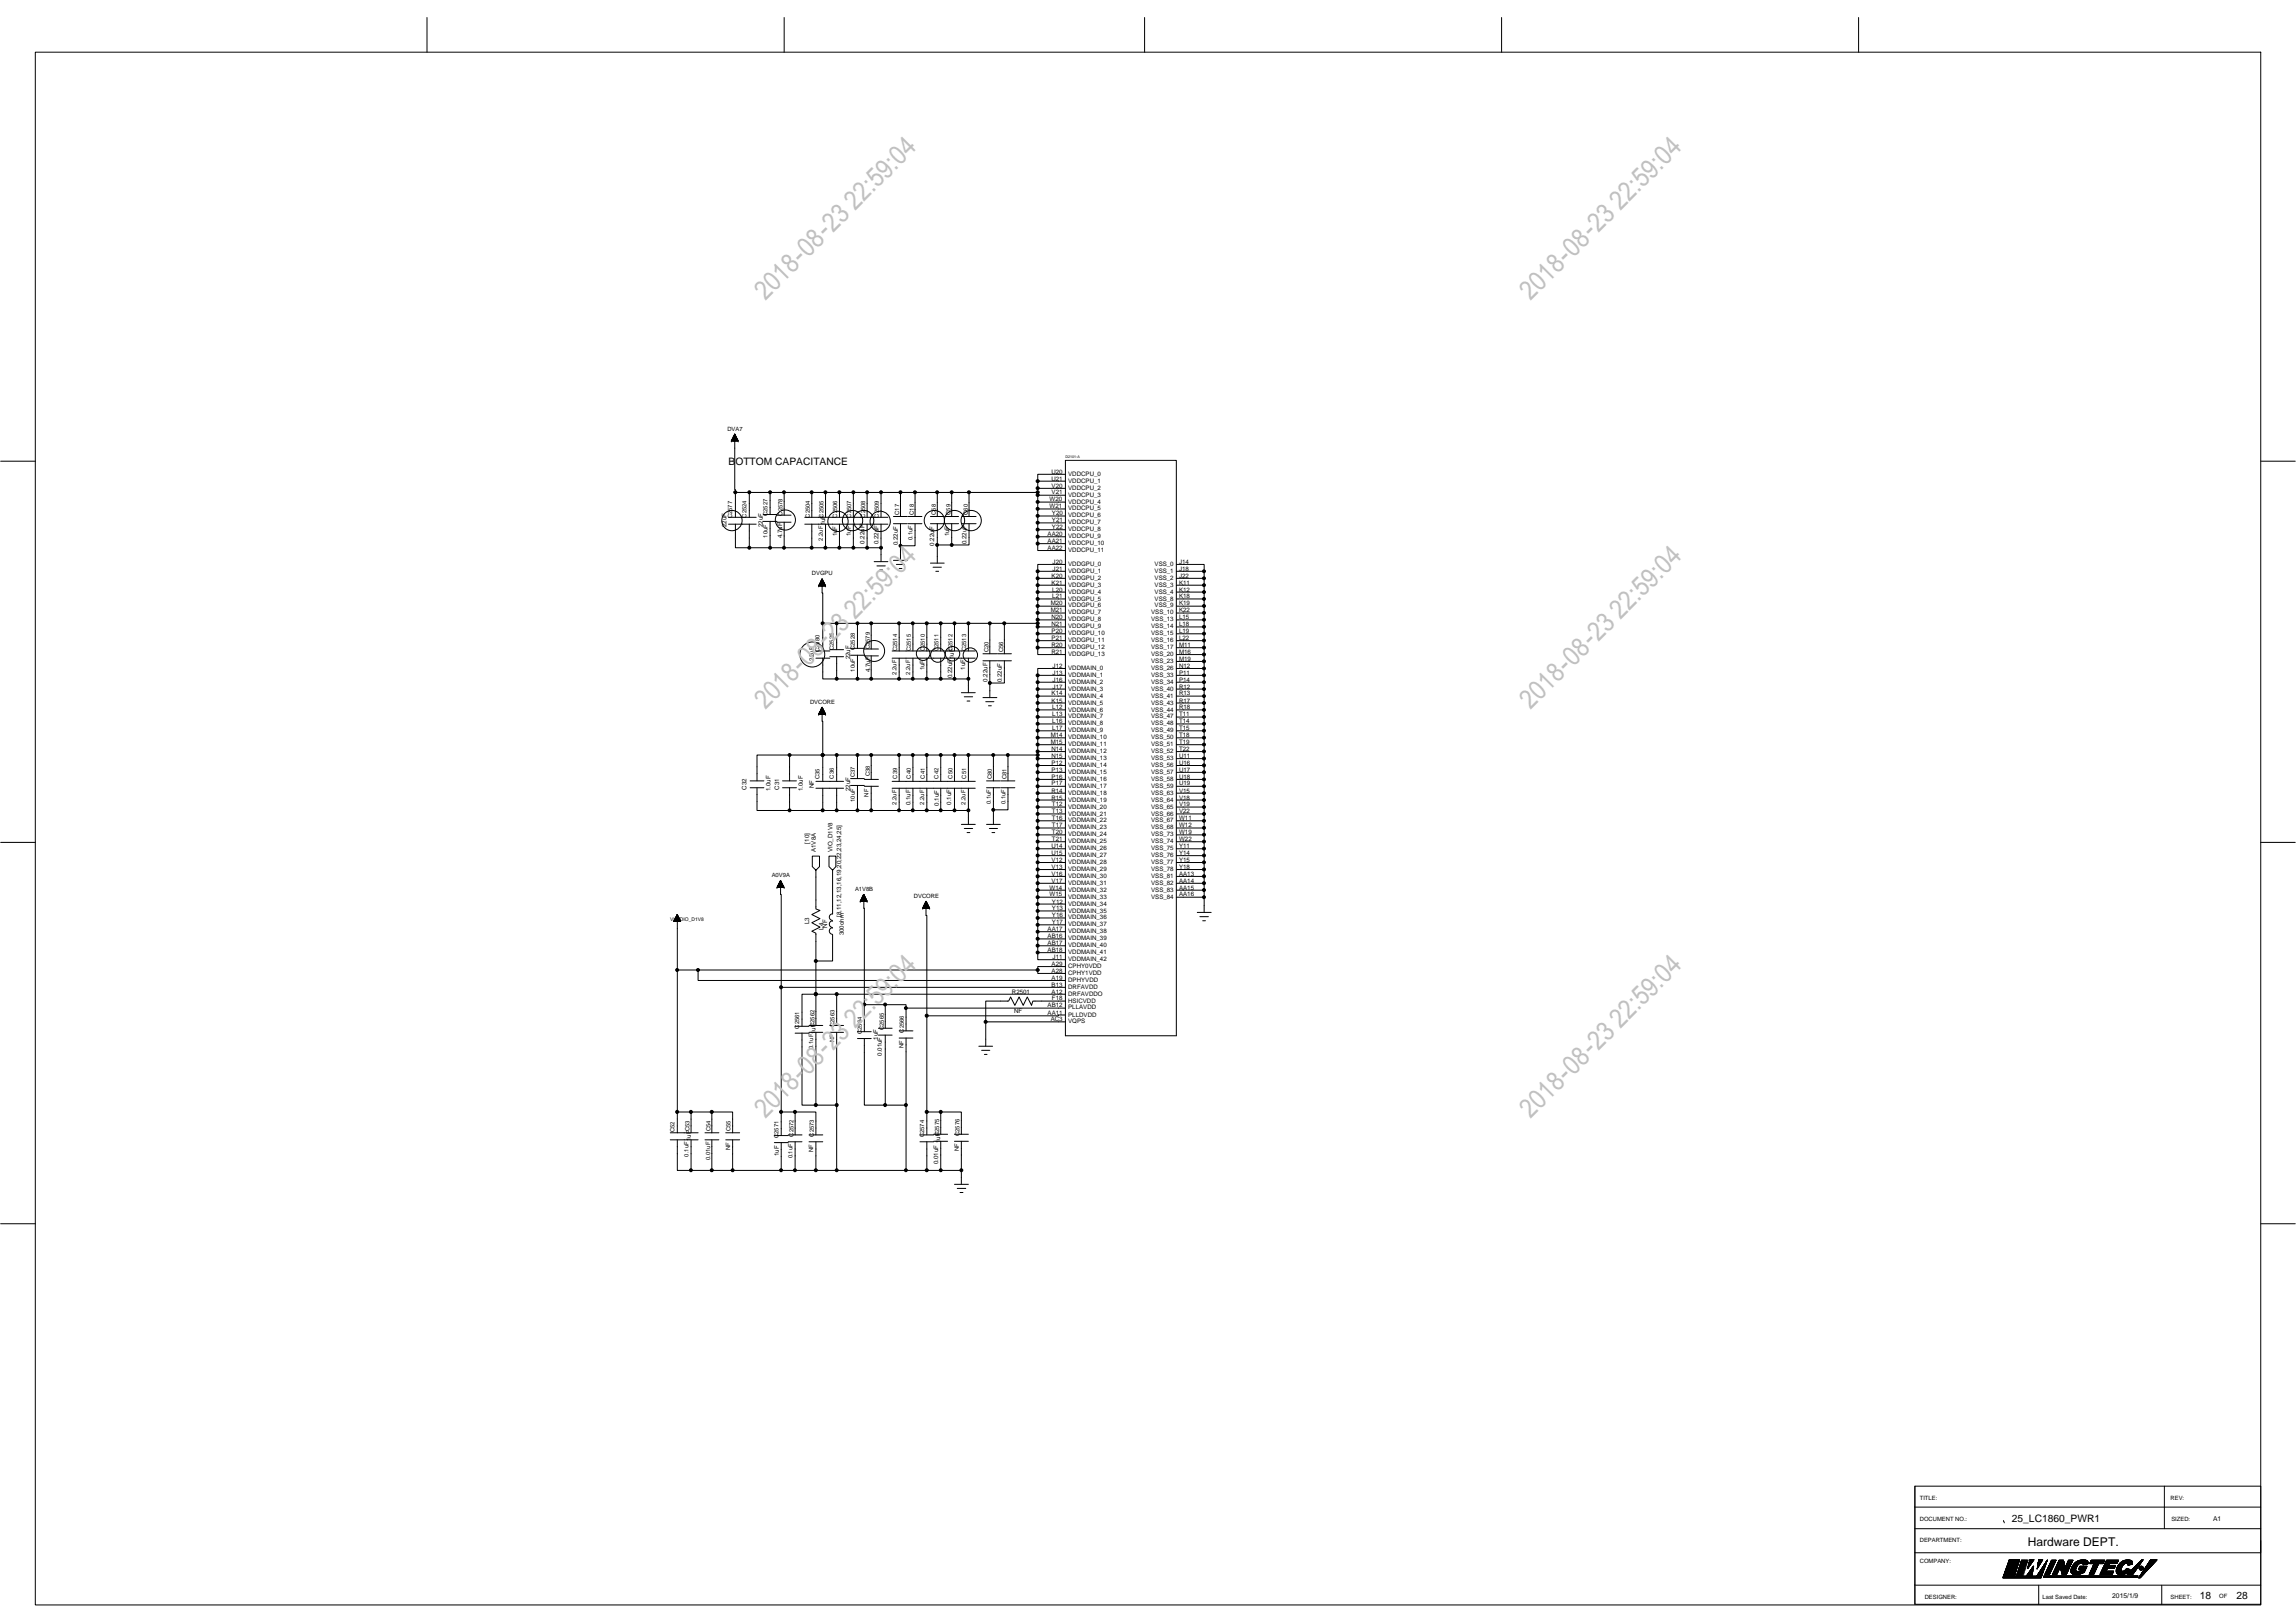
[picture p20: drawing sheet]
<svg xmlns="http://www.w3.org/2000/svg" width="297mm" height="210mm" viewBox="0 0 297 210" stroke-linecap="round" stroke-linejoin="round" font-family="sans-serif">
<defs><g id="words">
<g font-size="3.5" fill="#c0c0c0">
<text x="99" y="38.9" transform="rotate(-45 99 38.9)">2018-08-23 22:59:04</text>
<text x="198" y="38.9" transform="rotate(-45 198 38.9)">2018-08-23 22:59:04</text>
<text x="99" y="91.8" transform="rotate(-45 99 91.8)">2018-08-23 22:59:04</text>
<text x="198" y="91.8" transform="rotate(-45 198 91.8)">2018-08-23 22:59:04</text>
<text x="99" y="144.7" transform="rotate(-45 99 144.7)">2018-08-23 22:59:04</text>
<text x="198" y="144.7" transform="rotate(-45 198 144.7)">2018-08-23 22:59:04</text>
</g>
<text font-size="1.6" x="262.4" y="200">Hardware DEPT.</text>
<g font-size="1.3">
<text x="94.3" y="60.2">BOTTOM CAPACITANCE</text>
<text x="260.3" y="196.9">25_LC1860_PWR1</text>
<text x="284.6" y="206.8">18</text>
<text x="289.3" y="206.9">28</text>
</g>
<g font-size=".9">
<text x="286.3" y="196.8">A1</text>
<text x="273.3" y="206.8">2015/1/9</text>
</g>
<g font-size=".8">
<text x="94.1" y="55.7">DVA7</text>
<text x="135.8" y="64.9">W20</text>
<text x="135.8" y="65.8">W21</text>
<text x="136" y="62.2">U21</text>
<text x="136" y="61.3">U20</text>
<text x="136.1" y="63.1">V20</text>
<text x="136.1" y="64">V21</text>
<text x="138.2" y="61.6">VDDCPU_0</text>
<text x="138.2" y="63.4">VDDCPU_2</text>
<text x="138.2" y="65.2">VDDCPU_4</text>
<text x="138.2" y="64.2">VDDCPU_3</text>
<text x="138.2" y="62.5">VDDCPU_1</text>
<text x="94" y="68.2" transform="rotate(-90 94 68.2)">22uF</text>
<text x="94.7" y="67.1" transform="rotate(-90 94.7 67.1)">C2577</text>
<text x="96.6" y="67" transform="rotate(-90 96.6 67)">C2524</text>
<text x="98.7" y="68.2" transform="rotate(-90 98.7 68.2)">22uF</text>
<text x="99.3" y="69.6" transform="rotate(-90 99.3 69.6)">10uF</text>
<text x="99.3" y="66.8" transform="rotate(-90 99.3 66.8)">C2527</text>
<text x="101.2" y="69.7" transform="rotate(-90 101.2 69.7)">4.7uF</text>
<text x="101.2" y="66.7" transform="rotate(-90 101.2 66.7)">C2578</text>
<text x="104.8" y="67" transform="rotate(-90 104.8 67)">C2504</text>
<text x="106.5" y="70" transform="rotate(-90 106.5 70)">2.2uF</text>
<text x="106.5" y="67" transform="rotate(-90 106.5 67)">C2505</text>
<text x="106.8" y="68" transform="rotate(-90 106.8 68)">1uF</text>
<text x="108.3" y="69.4" transform="rotate(-90 108.3 69.4)">1uF</text>
<text x="108.3" y="67" transform="rotate(-90 108.3 67)">C2506</text>
<text x="110.1" y="69.3" transform="rotate(-90 110.1 69.3)">1uF</text>
<text x="110.1" y="67" transform="rotate(-90 110.1 67)">C2507</text>
<text x="111.9" y="70.3" transform="rotate(-90 111.9 70.3)">0.22uF</text>
<text x="111.9" y="67" transform="rotate(-90 111.9 67)">C2508</text>
<text x="113.7" y="70.4" transform="rotate(-90 113.7 70.4)">0.22uF</text>
<text x="113.7" y="67" transform="rotate(-90 113.7 67)">C2509</text>
<text x="116.2" y="70.5" transform="rotate(-90 116.2 70.5)">0.22uF</text>
<text x="116.3" y="66.6" transform="rotate(-90 116.3 66.6)">C17</text>
<text x="118" y="69.9" transform="rotate(-90 118 69.9)">0.1uF</text>
<text x="118.2" y="66.6" transform="rotate(-90 118.2 66.6)">C18</text>
<text x="120.8" y="70.6" transform="rotate(-90 120.8 70.6)">0.22uF</text>
<text x="121.1" y="66.6" transform="rotate(-90 121.1 66.6)">C58</text>
<text x="122.8" y="69.4" transform="rotate(-90 122.8 69.4)">1uF</text>
<text x="123" y="66.6" transform="rotate(-90 123 66.6)">C59</text>
<text x="125" y="70.4" transform="rotate(-90 125 70.4)">0.22uF</text>
<text x="125.2" y="66.6" transform="rotate(-90 125.2 66.6)">C60</text>
<text x="135.5" y="69.3">AA20</text>
<text x="135.5" y="70.2">AA21</text>
<text x="135.5" y="71.1">AA22</text>
<text x="136.1" y="66.7">Y20</text>
<text x="136.1" y="67.6">Y21</text>
<text x="136.1" y="68.5">Y22</text>
<text x="138.2" y="66.9">VDDCPU_6</text>
<text x="138.2" y="66">VDDCPU_5</text>
<text x="138.2" y="67.8">VDDCPU_7</text>
<text x="138.2" y="68.7">VDDCPU_8</text>
<text x="138.2" y="69.6">VDDCPU_9</text>
<text x="138.2" y="70.5">VDDCPU_10</text>
<text x="138.2" y="71.4">VDDCPU_11</text>
<text x="105" y="74.4">DVGPU</text>
<text x="136.1" y="74.7">K20</text>
<text x="136.1" y="75.6">K21</text>
<text x="136.1" y="76.5">L20</text>
<text x="136.1" y="77.4">L21</text>
<text x="136.2" y="72.9">J20</text>
<text x="136.2" y="73.9">J21</text>
<text x="138.2" y="73.2">VDDGPU_0</text>
<text x="138.2" y="74.1">VDDGPU_1</text>
<text x="138.2" y="75">VDDGPU_2</text>
<text x="138.2" y="76.8">VDDGPU_4</text>
<text x="138.2" y="75.9">VDDGPU_3</text>
<text x="138.2" y="77.7">VDDGPU_5</text>
<text x="149.4" y="73.2">VSS_0</text>
<text x="149.4" y="75.9">VSS_3</text>
<text x="149.4" y="75">VSS_2</text>
<text x="149.4" y="74.1">VSS_1</text>
<text x="149.4" y="76.8">VSS_4</text>
<text x="149.4" y="77.7">VSS_8</text>
<text x="152.5" y="72.9">J14</text>
<text x="152.5" y="75.6">K11</text>
<text x="152.5" y="74.7">J22</text>
<text x="152.5" y="73.9">J18</text>
<text x="152.5" y="76.5">K12</text>
<text x="152.5" y="77.4">K18</text>
<text x="135.9" y="78.3">M20</text>
<text x="135.9" y="79.2">M21</text>
<text x="136" y="81">N21</text>
<text x="136" y="80.1">N20</text>
<text x="136" y="83.7">R20</text>
<text x="136.1" y="82.8">P21</text>
<text x="136.1" y="81.9">P20</text>
<text x="138.2" y="78.6">VDDGPU_6</text>
<text x="138.2" y="79.5">VDDGPU_7</text>
<text x="138.2" y="81.3">VDDGPU_9</text>
<text x="138.2" y="80.4">VDDGPU_8</text>
<text x="138.2" y="83.1">VDDGPU_11</text>
<text x="138.2" y="82.2">VDDGPU_10</text>
<text x="138.2" y="84">VDDGPU_12</text>
<text x="148.9" y="80.4">VSS_13</text>
<text x="148.9" y="79.5">VSS_10</text>
<text x="148.9" y="82.2">VSS_15</text>
<text x="148.9" y="81.3">VSS_14</text>
<text x="148.9" y="83.1">VSS_16</text>
<text x="148.9" y="84">VSS_17</text>
<text x="149.4" y="78.6">VSS_9</text>
<text x="152.5" y="80.1">L15</text>
<text x="152.5" y="79.2">K22</text>
<text x="152.5" y="78.3">K19</text>
<text x="152.5" y="81.9">L19</text>
<text x="152.5" y="81">L18</text>
<text x="152.5" y="82.8">L22</text>
<text x="152.5" y="83.7">M11</text>
<text x="105.3" y="85.5" transform="rotate(-90 105.3 85.5)">22uF</text>
<text x="106" y="84.4" transform="rotate(-90 106 84.4)">C2580</text>
<text x="107.9" y="84.1" transform="rotate(-90 107.9 84.1)">C2525</text>
<text x="110" y="85.3" transform="rotate(-90 110 85.3)">22uF</text>
<text x="110.6" y="86.9" transform="rotate(-90 110.6 86.9)">10uF</text>
<text x="110.6" y="84.1" transform="rotate(-90 110.6 84.1)">C2528</text>
<text x="112.5" y="84" transform="rotate(-90 112.5 84)">C2579</text>
<text x="112.6" y="87" transform="rotate(-90 112.6 87)">4.7uF</text>
<text x="116" y="87.3" transform="rotate(-90 116 87.3)">2.2uF</text>
<text x="116.1" y="84.3" transform="rotate(-90 116.1 84.3)">C2514</text>
<text x="117.8" y="87.3" transform="rotate(-90 117.8 87.3)">2.2uF</text>
<text x="117.9" y="84.3" transform="rotate(-90 117.9 84.3)">C2515</text>
<text x="119.6" y="86.7" transform="rotate(-90 119.6 86.7)">1uF</text>
<text x="119.6" y="84.3" transform="rotate(-90 119.6 84.3)">C2510</text>
<text x="121.4" y="84.3" transform="rotate(-90 121.4 84.3)">C2511</text>
<text x="123.2" y="87.7" transform="rotate(-90 123.2 87.7)">0.22uF</text>
<text x="123.2" y="84.3" transform="rotate(-90 123.2 84.3)">C2512</text>
<text x="123.4" y="85.3" transform="rotate(-90 123.4 85.3)">1uF</text>
<text x="124.9" y="86.6" transform="rotate(-90 124.9 86.6)">1uF</text>
<text x="125" y="84.3" transform="rotate(-90 125 84.3)">C2513</text>
<text x="127.7" y="88.2" transform="rotate(-90 127.7 88.2)">0.22uF</text>
<text x="127.9" y="84.4" transform="rotate(-90 127.9 84.4)">C20</text>
<text x="129.6" y="88.3" transform="rotate(-90 129.6 88.3)">0.22uF</text>
<text x="129.8" y="84.4" transform="rotate(-90 129.8 84.4)">C56</text>
<text x="136" y="84.6">R21</text>
<text x="136.1" y="90">K14</text>
<text x="136.2" y="86.4">J12</text>
<text x="136.2" y="87.3">J13</text>
<text x="136.2" y="88.2">J16</text>
<text x="136.2" y="89.1">J17</text>
<text x="138.2" y="84.9">VDDGPU_13</text>
<text x="138.2" y="86.7">VDDMAIN_0</text>
<text x="138.2" y="87.5">VDDMAIN_1</text>
<text x="138.2" y="88.5">VDDMAIN_2</text>
<text x="138.2" y="89.4">VDDMAIN_3</text>
<text x="148.9" y="84.9">VSS_20</text>
<text x="148.9" y="86.7">VSS_26</text>
<text x="148.9" y="85.8">VSS_23</text>
<text x="148.9" y="87.5">VSS_33</text>
<text x="148.9" y="89.4">VSS_40</text>
<text x="148.9" y="88.5">VSS_34</text>
<text x="152.5" y="84.6">M16</text>
<text x="152.5" y="86.4">N12</text>
<text x="152.5" y="85.5">M19</text>
<text x="152.5" y="87.3">P11</text>
<text x="152.5" y="89.1">R12</text>
<text x="152.5" y="88.2">P14</text>
<text x="152.5" y="90">R13</text>
<text x="104.8" y="91.1">DVCORE</text>
<text x="135.9" y="95.4">M14</text>
<text x="136.1" y="90.9">K15</text>
<text x="136.1" y="92.7">L13</text>
<text x="136.1" y="91.8">L12</text>
<text x="136.1" y="93.6">L16</text>
<text x="136.1" y="94.5">L17</text>
<text x="138.2" y="90.3">VDDMAIN_4</text>
<text x="138.2" y="91.2">VDDMAIN_5</text>
<text x="138.2" y="92.9">VDDMAIN_7</text>
<text x="138.2" y="92.1">VDDMAIN_6</text>
<text x="138.2" y="93.9">VDDMAIN_8</text>
<text x="138.2" y="94.7">VDDMAIN_9</text>
<text x="138.2" y="95.6">VDDMAIN_10</text>
<text x="148.9" y="91.2">VSS_43</text>
<text x="148.9" y="92.1">VSS_44</text>
<text x="148.9" y="90.3">VSS_41</text>
<text x="148.9" y="92.9">VSS_47</text>
<text x="148.9" y="93.9">VSS_48</text>
<text x="148.9" y="95.6">VSS_50</text>
<text x="148.9" y="94.7">VSS_49</text>
<text x="152.5" y="90.9">R17</text>
<text x="152.5" y="91.8">R18</text>
<text x="152.5" y="92.7">T11</text>
<text x="152.5" y="93.6">T14</text>
<text x="152.5" y="95.4">T18</text>
<text x="152.5" y="94.5">T15</text>
<text x="105.3" y="102" transform="rotate(-90 105.3 102)">NF</text>
<text x="106" y="100.8" transform="rotate(-90 106 100.8)">C35</text>
<text x="107.9" y="100.7" transform="rotate(-90 107.9 100.7)">C36</text>
<text x="110.6" y="100.5" transform="rotate(-90 110.6 100.5)">C37</text>
<text x="112.5" y="100.5" transform="rotate(-90 112.5 100.5)">C38</text>
<text x="116.1" y="100.7" transform="rotate(-90 116.1 100.7)">C39</text>
<text x="117.9" y="100.7" transform="rotate(-90 117.9 100.7)">C40</text>
<text x="119.6" y="100.7" transform="rotate(-90 119.6 100.7)">C41</text>
<text x="121.4" y="100.7" transform="rotate(-90 121.4 100.7)">C42</text>
<text x="123.2" y="100.7" transform="rotate(-90 123.2 100.7)">C50</text>
<text x="125" y="100.7" transform="rotate(-90 125 100.7)">C51</text>
<text x="128.3" y="100.8" transform="rotate(-90 128.3 100.8)">C80</text>
<text x="130.2" y="100.8" transform="rotate(-90 130.2 100.8)">C81</text>
<text x="135.9" y="96.2">M15</text>
<text x="136" y="97.2">N14</text>
<text x="136" y="98">N15</text>
<text x="136.1" y="98.9">P12</text>
<text x="136.1" y="99.8">P13</text>
<text x="136.1" y="101.6">P17</text>
<text x="136.1" y="100.7">P16</text>
<text x="138.2" y="97.4">VDDMAIN_12</text>
<text x="138.2" y="96.5">VDDMAIN_11</text>
<text x="138.2" y="98.3">VDDMAIN_13</text>
<text x="138.2" y="99.2">VDDMAIN_14</text>
<text x="138.2" y="100.1">VDDMAIN_15</text>
<text x="138.2" y="101.9">VDDMAIN_17</text>
<text x="138.2" y="101">VDDMAIN_16</text>
<text x="148.9" y="96.5">VSS_51</text>
<text x="148.9" y="98.3">VSS_53</text>
<text x="148.9" y="97.4">VSS_52</text>
<text x="148.9" y="99.2">VSS_56</text>
<text x="148.9" y="101">VSS_58</text>
<text x="148.9" y="100.1">VSS_57</text>
<text x="148.9" y="101.9">VSS_59</text>
<text x="152.5" y="96.2">T19</text>
<text x="152.5" y="98">U11</text>
<text x="152.5" y="97.2">T22</text>
<text x="152.5" y="98.9">U16</text>
<text x="152.5" y="100.7">U18</text>
<text x="152.5" y="99.8">U17</text>
<text x="152.5" y="101.6">U19</text>
<text x="96.6" y="102.2" transform="rotate(-90 96.6 102.2)">C32</text>
<text x="99.7" y="102.4" transform="rotate(-90 99.7 102.4)">1.0uF</text>
<text x="100.8" y="102.2" transform="rotate(-90 100.8 102.2)">C31</text>
<text x="103.9" y="102.4" transform="rotate(-90 103.9 102.4)">1.0uF</text>
<text x="110" y="102.4" transform="rotate(-90 110 102.4)">22uF</text>
<text x="110.6" y="103.8" transform="rotate(-90 110.6 103.8)">10uF</text>
<text x="112.4" y="103.1" transform="rotate(-90 112.4 103.1)">NF</text>
<text x="116" y="104.1" transform="rotate(-90 116 104.1)">2.2uF</text>
<text x="117.8" y="104.2" transform="rotate(-90 117.8 104.2)">0.1uF</text>
<text x="119.6" y="104.1" transform="rotate(-90 119.6 104.1)">2.2uF</text>
<text x="121.5" y="104.3" transform="rotate(-90 121.5 104.3)">0.1uF</text>
<text x="123.1" y="104.1" transform="rotate(-90 123.1 104.1)">0.1uF</text>
<text x="124.9" y="104.1" transform="rotate(-90 124.9 104.1)">2.2uF</text>
<text x="128.2" y="104.1" transform="rotate(-90 128.2 104.1)">0.1uF</text>
<text x="130.1" y="104.1" transform="rotate(-90 130.1 104.1)">0.1uF</text>
<text x="136" y="103.4">R15</text>
<text x="136" y="102.6">R14</text>
<text x="136.1" y="104.3">T12</text>
<text x="136.1" y="105.2">T13</text>
<text x="136.1" y="106.1">T16</text>
<text x="136.1" y="107">T17</text>
<text x="136.1" y="107.9">T20</text>
<text x="138.2" y="103.7">VDDMAIN_19</text>
<text x="138.2" y="102.8">VDDMAIN_18</text>
<text x="138.2" y="104.6">VDDMAIN_20</text>
<text x="138.2" y="105.5">VDDMAIN_21</text>
<text x="138.2" y="106.4">VDDMAIN_22</text>
<text x="138.2" y="107.3">VDDMAIN_23</text>
<text x="148.9" y="102.8">VSS_63</text>
<text x="148.9" y="103.7">VSS_64</text>
<text x="148.9" y="104.6">VSS_65</text>
<text x="148.9" y="105.5">VSS_66</text>
<text x="148.9" y="107.3">VSS_68</text>
<text x="148.9" y="106.4">VSS_67</text>
<text x="152.5" y="102.6">V15</text>
<text x="152.5" y="103.4">V18</text>
<text x="152.5" y="104.3">V19</text>
<text x="152.5" y="105.2">V22</text>
<text x="152.5" y="107">W12</text>
<text x="152.5" y="106.1">W11</text>
<text x="152.5" y="107.9">W19</text>
<text x="99.8" y="113.5">A0V9A</text>
<text x="104.7" y="109.1" transform="rotate(-90 104.7 109.1)">[10]</text>
<text x="105.6" y="110.2" transform="rotate(-90 105.6 110.2)">A1V8A</text>
<text x="107.7" y="110.2" transform="rotate(-90 107.7 110.2)">VIO_D1V8</text>
<text x="136" y="109.7">U14</text>
<text x="136" y="110.6">U15</text>
<text x="136.1" y="111.5">V12</text>
<text x="136.1" y="113.3">V16</text>
<text x="136.1" y="112.4">V13</text>
<text x="136.1" y="108.8">T21</text>
<text x="138.2" y="110">VDDMAIN_26</text>
<text x="138.2" y="110.9">VDDMAIN_27</text>
<text x="138.2" y="111.8">VDDMAIN_28</text>
<text x="138.2" y="113.6">VDDMAIN_30</text>
<text x="138.2" y="112.7">VDDMAIN_29</text>
<text x="138.2" y="109.1">VDDMAIN_25</text>
<text x="138.2" y="108.2">VDDMAIN_24</text>
<text x="148.9" y="108.2">VSS_73</text>
<text x="148.9" y="109.1">VSS_74</text>
<text x="148.9" y="110">VSS_75</text>
<text x="148.9" y="112.7">VSS_78</text>
<text x="148.9" y="111.8">VSS_77</text>
<text x="148.9" y="110.9">VSS_76</text>
<text x="148.9" y="113.6">VSS_81</text>
<text x="152.5" y="108.8">W22</text>
<text x="152.5" y="109.7">Y11</text>
<text x="152.5" y="112.4">Y18</text>
<text x="152.5" y="111.5">Y15</text>
<text x="152.5" y="110.6">Y14</text>
<text x="152.5" y="113.3">AA13</text>
<text x="104.7" y="119.6" transform="rotate(-90 104.7 119.6)">L3</text>
<text x="108.8" y="118.6" transform="rotate(-90 108.8 118.6)">[8,11,12,13,16,19,20,22,23,24,25]</text>
<text x="110.6" y="115.3">A1V8B</text>
<text x="118.2" y="116.2">DVCORE</text>
<text x="135.8" y="115.1">W14</text>
<text x="135.8" y="116">W15</text>
<text x="136.1" y="114.2">V17</text>
<text x="136.1" y="117.8">Y13</text>
<text x="136.1" y="116.9">Y12</text>
<text x="136.1" y="119.6">Y17</text>
<text x="136.1" y="118.7">Y16</text>
<text x="138.2" y="114.5">VDDMAIN_31</text>
<text x="138.2" y="115.4">VDDMAIN_32</text>
<text x="138.2" y="116.2">VDDMAIN_33</text>
<text x="138.2" y="118.1">VDDMAIN_35</text>
<text x="138.2" y="117.2">VDDMAIN_34</text>
<text x="138.2" y="119.9">VDDMAIN_37</text>
<text x="138.2" y="119">VDDMAIN_36</text>
<text x="148.9" y="114.5">VSS_82</text>
<text x="148.9" y="116.2">VSS_84</text>
<text x="148.9" y="115.4">VSS_83</text>
<text x="152.5" y="114.2">AA14</text>
<text x="152.5" y="116">AA16</text>
<text x="152.5" y="115.1">AA15</text>
<text x="106.5" y="120.3" transform="rotate(-90 106.5 120.3)">L4</text>
<text x="107" y="120" transform="rotate(-90 107 120)">NF</text>
<text x="109.2" y="121" transform="rotate(-90 109.2 121)">300ohm</text>
<text x="135.5" y="120.5">AA17</text>
<text x="135.5" y="122.3">AB17</text>
<text x="135.5" y="121.4">AB16</text>
<text x="135.5" y="123.2">AB18</text>
<text x="136.1" y="124.9">A29</text>
<text x="136.1" y="125.9">A28</text>
<text x="136.2" y="124.1">J11</text>
<text x="138.2" y="120.8">VDDMAIN_38</text>
<text x="138.2" y="122.5">VDDMAIN_40</text>
<text x="138.2" y="121.6">VDDMAIN_39</text>
<text x="138.2" y="123.4">VDDMAIN_41</text>
<text x="138.2" y="125.2">CPHY0VDD</text>
<text x="138.2" y="124.3">VDDMAIN_42</text>
<text x="130.9" y="128.6">R2501</text>
<text x="131.2" y="131">NF</text>
<text x="135.5" y="130.3">AB12</text>
<text x="135.5" y="131.3">AA11</text>
<text x="136.1" y="126.7">A19</text>
<text x="136.1" y="128.5">A12</text>
<text x="136.1" y="127.6">B13</text>
<text x="136.1" y="129.4">F18</text>
<text x="138.2" y="127">DPHYVDD</text>
<text x="138.2" y="128.8">DRFAVDDO</text>
<text x="138.2" y="127.9">DRFAVDD</text>
<text x="138.2" y="129.7">HSICVDD</text>
<text x="138.2" y="130.6">PLLAVDD</text>
<text x="138.2" y="131.5">PLLDVDD</text>
<text x="138.2" y="126.1">CPHY1VDD</text>
<text x="103.4" y="133.1" transform="rotate(-90 103.4 133.1)">C2561</text>
<text x="105.2" y="135.7" transform="rotate(-90 105.2 135.7)">0.1uF</text>
<text x="105.4" y="132.9" transform="rotate(-90 105.4 132.9)">C2562</text>
<text x="105.5" y="133.8" transform="rotate(-90 105.5 133.8)">1uF</text>
<text x="107.9" y="134.9" transform="rotate(-90 107.9 134.9)">NF</text>
<text x="108" y="132.9" transform="rotate(-90 108 132.9)">C2563</text>
<text x="111.5" y="133.8" transform="rotate(-90 111.5 133.8)">C2564</text>
<text x="113.6" y="134.5" transform="rotate(-90 113.6 134.5)">1uF</text>
<text x="114.1" y="136.6" transform="rotate(-90 114.1 136.6)">0.01uF</text>
<text x="114.3" y="133.3" transform="rotate(-90 114.3 133.3)">C2565</text>
<text x="116.9" y="135.6" transform="rotate(-90 116.9 135.6)">NF</text>
<text x="116.9" y="133.6" transform="rotate(-90 116.9 133.6)">C2566</text>
<text x="135.9" y="132.1">AC3</text>
<text x="138.2" y="132.4">VQPS</text>
<text x="87.3" y="146.5" transform="rotate(-90 87.3 146.5)">C52</text>
<text x="89.1" y="149.6" transform="rotate(-90 89.1 149.6)">0.1uF</text>
<text x="89.4" y="147.6" transform="rotate(-90 89.4 147.6)">1uFC53</text>
<text x="91.9" y="146.4" transform="rotate(-90 91.9 146.4)">C54</text>
<text x="94.4" y="148.8" transform="rotate(-90 94.4 148.8)">NF</text>
<text x="94.5" y="146.4" transform="rotate(-90 94.5 146.4)">C55</text>
<text x="100.7" y="147.3" transform="rotate(-90 100.7 147.3)">C2571</text>
<text x="100.7" y="149.6" transform="rotate(-90 100.7 149.6)">1uF</text>
<text x="102.5" y="149.9" transform="rotate(-90 102.5 149.9)">0.1uF</text>
<text x="102.7" y="147.1" transform="rotate(-90 102.7 147.1)">C2572</text>
<text x="105.2" y="149.1" transform="rotate(-90 105.2 149.1)">NF</text>
<text x="105.3" y="147.1" transform="rotate(-90 105.3 147.1)">C2573</text>
<text x="119.5" y="147.2" transform="rotate(-90 119.5 147.2)">C2574</text>
<text x="121.5" y="147" transform="rotate(-90 121.5 147)">C2575</text>
<text x="121.6" y="147.9" transform="rotate(-90 121.6 147.9)">1uF</text>
<text x="124" y="148.9" transform="rotate(-90 124 148.9)">NF</text>
<text x="124.1" y="147" transform="rotate(-90 124.1 147)">C2576</text>
<text x="91.9" y="150.1" transform="rotate(-90 91.9 150.1)">0.01uF</text>
<text x="121.4" y="150.6" transform="rotate(-90 121.4 150.6)">0.01uF</text>
<text x="248.4" y="196.8">DOCUMENT NO.:</text>
<text x="248.4" y="194.1">TITLE:</text>
<text x="280.8" y="194">REV:</text>
<text x="280.9" y="196.8">SIZED:</text>
<text x="248.4" y="199.5">DEPARTMENT:</text>
<text x="248.4" y="202.2">COMPANY:</text>
<text x="249" y="206.8">DESIGNER:</text>
<text x="264.2" y="206.8">Last Saved Date:</text>
<text x="280.8" y="206.8">SHEET:</text>
<text x="287.1" y="206.7">OF</text>
</g>
<text font-size=".6" x="86.7" y="119.1">VLCDIO_D1V8</text>
<text font-size=".5" x="137.8" y="59.2">D2101-A</text>
</g></defs>
<g fill="none" stroke="#000" stroke-width=".13">
<path d="M4.6 6.8h287.9v200.8h-287.9zM55.2 2.3v4.5M101.4 2.3v4.5M148.1 2.3v4.5M194.3 2.3v4.5M240.4 2.3v4.5M.1 59.7h4.5M94.6 57h.1M94.6 57h.9M94.7 57h.8M94.7 56.9v.1M94.7 56.9h.7v.1"/>
<path d="M94.7 56.9h.7M94.8 56.8h.6M94.8 56.7v.3M94.8 56.7h.6M94.8 56.7h.5M94.8 56.7h.5v.3M94.9 56.5v.5M94.9 56.6h.4v.4M94.9 56.5h.3M94.9 56.5h.3v.5M94.9 56.4v.6M95 56.3v.7"/>
<path d="M95 56.4h.2M95 56.3h.1M95 56.3h.1v.7M95 56.2v.8M95 56.2l.1 .8M95.1 56.2h.1M95.1 56.2l.4 .8h-.9l.5-.8v7.2v.3M95.1 56.3v.7M95.2 56.4v.6M95.3 56.6h-.5v.4M95.4 56.8v.2M95.4 56.8h-.7v.2"/>
<path d="M95.5 57h.1M137.8 59.6h14.4v74.4h-14.4zM292.5 59.7h4.4M94.3 67.8h3.5M94.3 66.9h3.5M95.1 63.7v3.2M95.1 63.7h21.4M95.1 67.8v3.1h1.8M96.9 63.7v3.2M96.9 67.8v3.1M98.7 67.5h1.8M98.7 66.6h1.8"/>
<path d="M99.6 63.7v2.9M99.6 67.5v3.4M100.5 67.6h1.8M100.5 66.7h1.8M101.4 63.7v3M101.4 67.6v3.3M104.1 67.8h10.8M104.1 66.9h10.8M105 67.8v3.1h-8.1M105 63.7v3.2M105.9 75.8h.1M105.9 75.8h.9"/>
<path d="M105.9 75.7v.1M106 75.7h.7v.1M106 75.6v.2M106 75.6h.7v.2M106 75.6h.7M106 75.5h.7M106.1 75.5h.6v.3M106.1 75.8v-.4h.5v.4M106.1 75.3h.5v.5M106.2 75.2v.6M106.2 75.2h.3v.6M106.2 75.2h.3"/>
<path d="M106.3 75.8v-.7h.1v.7M106.3 75.8v-.8h.1v.8M106.3 74.9v.9M106.3 74.9h.1M106.4 74.9h.1M106.4 74.9l.4 .9h-.9l.5-.9v5.7M106.5 75.1h-.3v.7M106.6 75.4h-.5v.4M106.7 75.5h-.6v.3M106.8 75.8h.1M106.8 63.7v3.2M106.8 67.8v3.1"/>
<path d="M108.6 63.7v3.2M108.6 67.8v3.1M110.4 67.8v3.1h-5.4M110.4 70.9h3.6v1.8M110.4 63.7v3.2M112.2 67.8v3.1M112.2 63.7v3.2M113.1 72.7h1.8M113.5 73.2h1M113.8 73.7h.4M114 63.7v3.2M114 67.8v3.1"/>
<path d="M115.6 72.5h1.8M115.6 67.8h1.8M115.6 66.8h1.8M116 73h1M116.3 73.6h.4M116.5 67.8v2.8h1.9v-2.8M116.5 70.6v1.9M117.5 67.8h1.8M117.5 66.8h1.8M118.4 63.7h-1.9v3.1M120.4 72.9h1.7M120.4 67.8h1.7"/>
<path d="M120.4 66.8h1.7M120.7 73.4h1.1M121.1 73.9h.3M121.3 67.8v2.7h1.8M121.3 63.7h-2.9v3.1M121.3 70.5v2.4M122.2 67.8h1.8M122.2 66.8h1.8M123.1 67.8v2.7h2.3v-2.7M123.1 63.7h-1.8v3.1M124.5 67.8h1.8M124.5 66.8h1.8"/>
<path d="M125.4 63.7h-2.3v3.1M134.3 75.7v.9h3.5M134.3 62.3v8M134.3 76.6v4M134.3 63.7h-8.9v3.1M134.3 73.9v1.8M137.8 73h-3.5v.9M137.8 61.4h-3.5v.9M137.8 67.6h-3.5M137.8 70.3h-3.5v.9h3.5M137.8 75.7h-3.5M137.8 74.8h-3.5"/>
<path d="M137.8 73.9h-3.5M137.8 77.5h-3.5M137.8 79.3h-3.5M137.8 78.4h-3.5M137.8 62.3h-3.5M137.8 63.2h-3.5M137.8 65h-3.5M137.8 64.1h-3.5M137.8 66.8h-3.5M137.8 65.8h-3.5M137.8 68.5h-3.5M137.8 69.4h-3.5"/>
<path d="M152.2 79.3h3.6v.9M152.2 78.4h3.6v.9M152.2 77.5h3.6v.9M152.2 75.7h3.6v.9M152.2 73.9h3.6v.9M152.2 73h3.6v.9M152.2 74.8h3.6M152.2 76.6h3.6M155.8 74.8v.9M155.8 76.6v.9M102.1 97.7v3.3M105.6 85.2h1.8"/>
<path d="M105.6 84.2h1.8M105.9 92.4h.1M105.9 92.3v.1M105.9 92.3h.9v.1M105.9 92.4h.9M106 92.3h.7M106 92.2v.2M106 92.3h.7v.1M106 92.2h.7M106.1 92.4v-.3h.6v.3M106.1 92h.5v.4M106.2 91.9h.4v.5"/>
<path d="M106.2 91.8v.6M106.2 91.8h.3M106.2 91.9h.3M106.3 91.7v.7M106.3 91.7h.1M106.3 91.7h.1v.7M106.3 91.6v.8M106.3 91.6h.1v.8M106.3 91.6h.1M106.3 92.4l.1-.9 .4 .9h-.9l.5-.9v6.2M106.4 91.5h.1M106.4 80.6v3.6"/>
<path d="M106.4 80.6h1.8M106.4 85.2v2.6h1.8M106.4 97.7h.1M106.4 97.7v3.4M106.4 97.7h-8.5v3.3M106.5 91.7h-.3v.7M106.5 91.8v.6M106.6 91.9h-.5v.5M106.6 92.1h-.5v.3M106.7 92.2v.2M106.8 92.4h.1M107.4 85h1.7"/>
<path d="M107.4 84.1h1.7M108.2 80.6h2.7v3.3M108.2 80.6v3.5M108.2 85v2.8M108.2 87.8h17.1M108.2 97.7v3.4M110 84.8h1.8M110 83.9h1.8M110.9 80.6h1.8v3.4M110.9 84.8v3M110.9 97.7v3M111.8 84.9h1.8"/>
<path d="M111.8 84h1.8M112.7 80.6h3.6v3.6M112.7 84.9v2.9M112.7 97.7v3.1M115.4 85.2h10.8M115.4 84.2h10.8M116.3 80.6h1.8v3.6M116.3 85.2v2.6M116.3 97.7v3.4M118.1 80.6h1.8v3.6M118.1 85.2v2.6M118.1 97.7v3.4"/>
<path d="M119.9 80.6h1.8v3.6M119.9 85.2v2.6M119.9 97.7v3.4M121.7 80.6h1.8v3.6M121.7 85.2v2.6M121.7 97.7v3.4M123.5 80.6h1.8v3.6M123.5 85.2v2.6M123.5 97.7v3.4M124.4 89.6h1.8M124.8 90.1h1M125.1 90.7h.4"/>
<path d="M125.3 85.2v4.4M125.3 80.6h2.8M125.3 97.7v3.4M125.3 97.7h-18.9M125.3 97.7h3.2v3.3M127.2 90.3h1.8M127.2 85.5h1.8M127.2 84.6h1.8M127.5 90.8h1.1M127.9 91.3h.3M128.1 85.5v2.9h1.8v-2.9M128.1 88.4v1.9"/>
<path d="M128.5 97.7h1.9v3.3M129 85.5h1.8M129 84.6h1.8M129.9 80.6h4.4M129.9 80.6v4M129.9 80.6h-1.8v4M130.4 97.7h3.9M134.3 83.8v.9h3.5M134.3 81.1h3.5M134.3 82v1.8M134.3 88.3h3.5M134.3 91h3.5"/>
<path d="M134.3 87.4h3.5M134.3 89.2h3.5M134.3 91.8h3.5M134.3 90.1h3.5M134.3 96.4h3.5M134.3 95.5h3.5M134.3 94.6h3.5M134.3 98.1h3.5M134.3 97.2h3.5M134.3 99h3.5M134.3 99.9h3.5M134.3 94.6v3.1"/>
<path d="M134.3 99v24.3M134.3 80.6v1.4M134.3 97.7v1.3M134.3 87.4v5.4M137.8 86.5h-3.5v.9M137.8 92.8h-3.5v.9M137.8 93.7h-3.5v.9M137.8 80.2h-3.5M137.8 82h-3.5M137.8 82.9h-3.5M137.8 83.8h-3.5M152.2 88.3h3.6v.9"/>
<path d="M152.2 89.2h3.6v.9M152.2 90.1h3.6v.9M152.2 91h3.6v.8M152.2 91.8h3.6v1M152.2 92.8h3.6v.9M152.2 93.7h3.6v.9M152.2 94.6h3.6v.9M152.2 97.2h3.6v.9M152.2 98.1h3.6v.9M152.2 99h3.6v.9M152.2 99.9h3.6v.9M152.2 80.2h3.6"/>
<path d="M152.2 82h3.6M152.2 81.1h3.6M152.2 82.9h3.6M152.2 83.8h3.6M152.2 84.7h3.6M152.2 86.5h3.6M152.2 85.6h3.6M152.2 87.4h3.6M152.2 96.4h3.6M152.2 95.5h3.6M155.8 80.2v1.8M155.8 82v6.3"/>
<path d="M155.8 95.5v1.7M.1 109h4.5M87.2 119.1v.1M87.2 119.2h.9h-.9M87.2 119.1h.8M87.2 119.1h.8v.1M87.3 119.2v-.2h.7v.2M87.3 119h.6M87.3 118.9v.3M87.3 118.9h.6M87.3 118.9h.6v.3M87.4 118.9h.5"/>
<path d="M87.4 118.8v.4M87.4 118.8h.5v.4M87.4 118.8h.5M87.4 118.7h.4v.5M87.5 119.2v-.6h.3l-.1 .6M87.5 118.6h.3M87.5 118.5h.2v.7M87.6 118.3v.9M87.6 118.4h.1M87.6 118.4v.8M87.6 118.3h.1M87.6 118.3l.5 .9h-.9l.4-.9v28.3"/>
<path d="M87.7 118.5h-.2v.7M87.8 118.6h-.4v.6M87.8 118.7h-.4v.5M97 101.9h1.8M97 101h1.8M97.9 101.9v3h8.5M100.5 114.8h.1M100.6 114.7l.8 .1h-.8M100.6 114.7h.8v.1M100.6 114.7v.1M100.6 114.7h.7M100.6 114.6h.7v.2"/>
<path d="M100.6 114.6v.2M100.6 114.6h.7M100.7 114.5v.3M100.7 114.5h.6v.3M100.7 114.5h.5M100.7 114.8v-.4h.5v.4M100.8 114.3v.5M100.8 114.3h.4v.5M100.8 114.3h.4M100.8 114.3h.3v.5M100.8 114.2h.3M100.9 114.2v.6"/>
<path d="M100.9 114.2h.2M100.9 114.1v.7M100.9 114.1l.2 .1M100.9 114.1h.2M100.9 114h.1M101 114.8v-.9l.4 .9h-.9l.5-.9v1.8h.1v12M101 114h.1M101 113.9h.1M101 113.9v.9M101 114l-.1 .8M101 114v.8M101.1 114.1v.7"/>
<path d="M101.1 114.2v.6M101.2 114.4h-.4v.4M101.2 101.9h1.8M101.2 101h1.8M101.4 114.8h.1M102.1 101.9v3M105.6 112.6l-.5-.5v-1.3h.9v1.3l-.4 .5v5l.5 .2-1.1 .5 1.1 .6-1.1 .5 1.1 .6-1.1 .5 .6 .2v3.6M105.6 102h3.5M105.6 101.1h3.5M106.4 102v2.9M106.4 104.9h18.9M107.7 112.6l-.5-.5v-1.3h.9v1.3l-.4 .5v5.6a.42 .42 0 0 0-.4 .5 .42 .42 0 0 0 .4 .4"/>
<path d="M107.7 119.2v-.1a.42 .42 0 0 0-.4 .5 .42 .42 0 0 0 .4 .4M108.2 102v2.9M110 101.6h1.8M110 100.7h1.8M110.9 101.6v3.3M111.3 116.6h.1M111.3 116.5l.9 .1M111.3 116.6h.9M111.4 116.5h.7M111.4 116.5h.7v.1M111.4 116.3h.7v.3M111.5 116.2v.4"/>
<path d="M111.5 116.2h.5M111.5 116.2h.4M111.5 116.1h.4M111.6 116v.6M111.6 116.1h.3v.5M111.6 115.9v.7M111.6 116h.3v.6M111.6 116h.3M111.7 115.8v.8M111.7 115.9h.1M111.7 115.8h.1M111.7 115.7v.9"/>
<path d="M111.8 115.7h.1M111.8 115.7l.4 .9h-.9l.5-.9v14.3h2.7M111.8 115.8h-.1v.8M111.8 115.8v.8M111.8 101.7h1.8M111.8 100.8h1.8M112 116.2v.4M112 116.3h-.6v.3M112.1 116.4h-.7v.2M112.2 116.5v.1M112.2 116.6h.1M112.7 101.7v3.2"/>
<path d="M115.4 102h10.8M115.4 101.1h10.8M116.3 102v2.9M118.1 102v2.9M119.4 117.5h.1M119.4 117.5h.8M119.4 117.4h.8v.1M119.5 117.3v.2M119.5 117.2v.3M119.5 117.3h.6M119.5 117.2h.6M119.5 117.2h.6v.3"/>
<path d="M119.6 117.5v-.4h.5v.4M119.6 117h.4v.5M119.6 117h.4M119.7 116.9v.6M119.7 116.9h.3v.6M119.7 116.8v.7M119.7 116.9h.2M119.7 116.8h.2v.7M119.7 116.8h.2M119.8 116.7v.8M119.8 116.7h.1v.8M119.8 116.8h.1"/>
<path d="M119.8 117.5v-.9l.5 .9h-.9l.4-.9v1.8h.1v13M119.8 116.6h.1M119.9 102v2.9M120.1 117.1h-.6v.4M120.1 117.2v.3M120.2 117.3v.2M120.2 117.3h-.8v.2M120.3 117.5h.1M121.7 102v2.9M123.5 102v2.9M124.4 106.7h1.8M124.8 107.2h1"/>
<path d="M125.1 107.7h.4M125.3 102v4.7M127.6 106.7h1.8M127.6 101.9h1.8M127.6 101h1.8M128 107.2h1M128.3 107.7h.4M128.5 101.9v2.9h1.9v-2.9M128.5 104.8v1.9M129.5 101.9h1.8M129.5 101h1.8M134.3 118.8h3.5"/>
<path d="M134.3 117.9h3.5M134.3 119.7h3.5M134.3 108h3.5M134.3 109.8h3.5M134.3 110.7h3.5M134.3 115.2h3.5M134.3 107.1h3.5M134.3 106.2h3.5M134.3 108.9h3.5M134.3 112.5h3.5M134.3 111.6h3.5M134.3 114.3h3.5"/>
<path d="M134.3 116.1h3.5M134.3 117h3.5M134.3 113.4h3.5M134.3 101.7h3.5M134.3 100.8h3.5M134.3 102.6h3.5M134.3 103.5h3.5M134.3 104.4h3.5M134.3 105.3h3.5M152.2 100.8h3.6v.9M152.2 101.7h3.6v.9M152.2 102.6h3.6v.9"/>
<path d="M152.2 114.3h3.6M152.2 115.2h3.6M152.2 116.1h3.6M154.9 118h1.8M155.2 118.6h1.1M155.6 119.1h.4M155.8 103.5v.9h-3.6M155.8 104.4v.9h-3.6M155.8 103.5h-3.6M155.8 107.1h-3.6M155.8 108h-3.6M155.8 108.9h-3.6"/>
<path d="M155.8 109.8h-3.6M155.8 111.6h-3.6M155.8 113.4h-3.6M155.8 106.2h-3.6M155.8 112.5h-3.6M155.8 110.7h-3.6M155.8 105.3v12.7M292.5 109h4.4M90.3 125.5v1.4h47.5M101.1 127.7h36.7M101.1 127.7v19.2M102.9 133.7h1.8"/>
<path d="M102.9 132.8h1.8M103.8 133.7v9.3h1.8M104.7 133.6h1.7M104.7 132.7h1.7M105.6 132.7v-4.1h-1.8v4.2M105.6 133.6v9.4M105.6 128.6h2.6v4.1M105.6 128.6h.1M107.4 133.6h1.7M107.4 132.7h1.7M107.7 120.1v-.1a.42 .42 0 0 0-.4 .5 .42 .42 0 0 0 .4 .4v3.4h-2.1v4.3M108.2 133.6v17.8"/>
<path d="M108.2 128.6h29.6M110.9 134.4h1.8M110.9 133.5h1.8M111.8 134.4v8.6h2.7M111.8 130v3.5M113.6 133.9h1.8M113.6 133h1.8M114.5 130h2.7v.4M114.5 133.9v9.1M114.5 130v3M116.3 134.3h1.8M116.3 133.4h1.8"/>
<path d="M117.2 130.4h20.6M117.2 134.3v17.1M117.2 130.4v3M119.9 131.4v15.4M126.6 135.4h1.8M127 135.9h1.1M127.4 136.4h.3M127.5 132.2h10.3M127.5 132.2v3.2M134.3 125.5v.4h3.5M134.3 122.4h3.5M134.3 120.5h3.5"/>
<path d="M134.3 121.5h3.5M134.3 125.5h-46.7M137.8 129.5h-4.2l-.1 .6-.6-1.1-.5 1.1-.6-1.1-.5 1.1-.6-1.1-.2 .5h-3v2.7M137.8 125.1h-3.5v.4M137.8 131.3h-.9v.1h-17M137.8 123.3h-3.5v.9h3.5M.1 158.3h4.5M86.7 147.5h3.6M86.7 146.6h3.6M87.6 143.9h1.8v2.7M87.6 147.5v3.9h1.8M89.4 143.9h2.7v2.7"/>
<path d="M89.4 147.5v3.9M89.4 151.4h5.4M91.2 147.5h1.8M91.2 146.6h1.8M92.1 143.9h2.7v2.7M92.1 147.5v3.9M93.9 147.5h1.8M93.9 146.6h1.8M94.8 147.5v3.9M94.8 151.4h8.1M100.2 147.8h1.8M100.2 146.9h1.8"/>
<path d="M101.1 147.8v3.6M101.1 143.9h1.8M102 147.7h1.8M102 146.8h1.8M102.9 147.7v3.7M102.9 143.9h2.7v2.9M102.9 143.9v2.9M102.9 151.4h21.5M104.7 147.7h1.7M104.7 146.8h1.7M105.6 147.7v3.7M105.6 143h2.6"/>
<path d="M114.5 143h2.7M119 147.7h1.8M119 146.8h1.8M119.9 147.7v3.7M119.9 143.9h1.8M120.8 147.7h1.8M120.8 146.7h1.8M121.7 147.7v3.7M121.7 143.9h2.7v2.8M121.7 143.9v2.8M123.5 153.2h1.8M123.5 147.7h1.8"/>
<path d="M123.5 146.7h1.8M123.8 153.8h1.1M124.2 154.3h.4M124.4 147.7v5.5M292.5 158.3h4.4M247.7 192.3h44.8v15.3h-44.8zM247.7 197.8h44.8M247.7 192.3v15.3M247.7 195h44.8M259.2 196.7h.1M259.3 196.9h.1M280 192.3v5.5"/>
<path d="M292.5 199.3v1.6h-44.8M247.7 205.1h44.8M259.1 204.2h5M259.1 204.1h5M259.1 204h5M259.2 204h4.9M259.2 203.9h4.9M259.2 203.8h1.4M259.2 203.8h1.5M259.3 203.7h1.4M259.3 203.5h1.4M259.4 203.4h1.4"/>
<path d="M259.4 203.3h1.4M259.4 203.2h1.4M259.5 203.1l1.4 .1M259.5 203.1h1.4M259.5 203h1.4M259.5 202.9h1.4M259.6 202.9h1.3M259.6 202.8h1.4M259.6 202.8h1.3M259.6 202.7h1.4M259.6 202.6h1.4M259.7 202.6h1.3"/>
<path d="M259.7 202.5h1.3M259.7 202.5h1.4M259.7 202.4h1.4M259.8 202.3h1.3M259.8 202.2h1.3M259.8 202.1h1.4M259.9 202h1.3M259.9 202l1.3 .1M259.9 201.9h1.3M259.9 201.8h1.4M260.6 203.9h-1.4M260.7 203.8h-1.4"/>
<path d="M260.7 203.7h-1.4M260.7 203.6h-1.4M260.7 203.5h-1.4M260.7 203.4l-1.3 .1M260.8 203.4h-1.4M260.9 203.8h.9M260.9 202.9h-1.4M261 203.7h.6M261 203.6h.8M261 203.5h.6M261 203.4h.9M261.1 202.4h-1.4"/>
<path d="M261.1 203.2h.8M261.1 203.2h.9M261.1 203.1h.6M261.1 203.1h.2M261.1 202.3h-1.3M261.1 203.1h.8M261.2 202.9h.4M261.2 203h.3M261.2 203.1h.8M261.2 202.2h-1.4M261.2 202.1h-1.4M261.2 203.9h-.3"/>
<path d="M261.2 202.9h.9M261.2 202.8h.1M261.2 202h-1.3M261.2 202.7h.9M261.2 202.8h.9M261.2 203.4l-.2 .1M261.3 202.6h.7M261.3 202.6h.3M261.3 201.8l-1.4 .1M261.3 202.6h.9M261.3 202.6h.8M261.3 203.6h-.3"/>
<path d="M261.3 202.5h.5M261.3 202.5h.2M261.3 202.5h.7M261.3 202.4h.9M261.4 202.4h.3M261.4 202.4h.1M261.4 202.2h.2M261.4 202.1h.9M261.4 203.7h-.5M261.5 202h.9M261.5 202h.8M261.5 202h.6"/>
<path d="M261.5 201.9h.7M261.5 201.9h.3M261.6 203.3h-.5M261.7 203.8h-.8M261.8 203.4h-.8M261.9 202.8h-.7M261.9 203.5h-.9M262 202.9h-.8M262.1 202.2h-.7M262.3 203.8h.6M262.3 202.3h-.9M262.3 202.9h.1"/>
<path d="M262.3 203.7h.6M262.3 203.6h.6M262.4 202.8h.1M262.4 202.7h.1M262.4 202.6h.2M262.4 202.6h.1M262.4 202.5h.2M262.4 201.8l-.9 .1M262.4 202.5h.3M262.4 203.5h.5M262.4 202.4h.3M262.5 202.4h.2"/>
<path d="M262.5 202.3h.3M262.5 202.1h.4M262.6 202h.4M262.6 201.9h.4M262.6 203.4h.4M262.6 203.3h.4M262.6 201.9h.5M262.6 201.8h.5M262.6 203.2h.4M262.7 203.2h.3M262.7 202.4h-.3M262.7 203.1h.3"/>
<path d="M262.8 203h.2M262.8 203.1h.2M262.8 202.3h-.3M262.8 202.9h.2M262.8 202.2h-.3M262.9 203.9h-.8M262.9 202.2h-.4M262.9 202.9h.1M262.9 203.8h-.7M262.9 203.8h-.6M262.9 202.8h.1M262.9 202.1h-.4"/>
<path d="M262.9 203.7h-.6M262.9 203.6h-.5M263 203.5h-.6M263 203.4l-.5 .1M263 202l-.5 .1M263 203.4h-.5M263 202.7h.1M263 202.8h.1M263 202h-.4M263 202.6h.1M263 202.9h-.1M263.1 202.6h.1"/>
<path d="M263.1 201.8l-.5 .1M263.5 202.9h.1M263.5 203.8h.7M263.6 202.8h.1M263.6 202.9h.1M263.6 203.8h.6M263.6 202.9h-.1M263.6 202.6h.2M263.6 202.7h.1M263.6 202.5h.2M263.6 202.5h.3M263.6 202.4h.3"/>
<path d="M263.6 203.7h.6M263.6 202.3h.4M263.6 202.2h.4M263.7 202.1h.4M263.7 202h.4M263.7 201.9h.5M263.7 201.8h.6M263.8 205.1v2.5M263.8 203.5h.5M263.8 202.5h-.2M263.8 203.4h.5M263.9 203.4h.4"/>
<path d="M263.9 203.3h.4M263.9 202.4h-.3M263.9 203.3h.5M264 203.2h.4M264 202.3h-.4M264 203.1h.4M264 202.2h-.3M264.1 203.1h.3M264.1 203h.3M264.1 202.1h-.4M264.1 203h.4M264.1 202.9h.4"/>
<path d="M264.1 203.9h-.6M264.2 202h-.5M264.2 202.9h.3M264.2 202.8h.3M264.2 203.8h-.6M264.2 203.7h-.6M264.2 203.6h-.5M264.3 202.7h.3M264.3 202.8h.2M264.3 201.8l-.6 .1M264.3 203.6h-.6M264.3 203.5h-.5"/>
<path d="M264.3 203.4l-.5 .1M264.3 202.6h.3M264.4 204.1h12.1M264.4 202.6h.2M264.4 204h12.1M264.4 202.5h.2M264.4 203.1l-.4 .1M264.4 203.9h12.2M264.4 202.4h.2M264.5 202.9h-.4M264.5 202.9h-.3M264.5 202.4h.2"/>
<path d="M264.5 202.8h-.3M264.6 203.7h.6M264.6 203.6h.6M264.6 202.3h.1M264.6 202.5h-.2M264.6 202.1h.1M264.6 203.5h.6M264.7 202.4h-.2M264.7 203.4h.6M264.7 203.3h.6M264.7 202.3h-.2M264.7 202.2h-.1"/>
<path d="M264.7 202h.1M264.8 202.1h-.1M264.8 203.2h.6M264.8 201.9h.1M264.8 203.1h.6M264.8 203.1l.6 .1M264.8 202l-.1 .1M264.8 202h-.1M264.9 203.1h.5M264.9 201.9h.1M264.9 203h.5M264.9 203h.6"/>
<path d="M264.9 201.8h.1M264.9 202.9h.6M264.9 202.8h.7M264.9 202.9h.7M265 202.7h.6M265 202.8h.6M265 202.6h.7M265.1 202.5h.6M265.1 202.6h.6M265.1 202.4h.6M265.2 202.4h.5M265.2 202.4h.6"/>
<path d="M265.2 203.6h-.6M265.2 202.3h.6M265.3 203.5h-.7M265.3 203.4l-.6 .1M265.3 202.1h.6M265.3 202h.6M265.4 202h.5M265.4 203.3h-.7M265.4 201.9h.6M265.5 202.9h-.6M265.6 203.7h.5M265.6 202.8h-.6"/>
<path d="M265.6 203.5h.6M265.6 202.6l-.6 .1M265.7 203.4h.6M265.7 203.3h.6M265.7 203.2h.6M265.8 203.2h.5M265.8 203.1l.5 .1M265.8 202.3h-.6M265.8 203.1h.6M265.8 202.2h-.6M265.9 203h.5M265.9 202.2h-.6"/>
<path d="M265.9 202.9h.5M265.9 202.1h-.6M265.9 202.9h.6M265.9 202.8h.6M266 202.8h.5M266 202.7h1.1M266 201.9h-.6M266 201.8l-.6 .1M266 202.6h1.1M266.1 202.5h1M266.1 202.6h1M266.1 202.4h1"/>
<path d="M266.1 203.6h-.5M266.2 202.4h.9M266.2 203.6h-.6M266.2 203.5h-.6M266.2 202.2h.8M266.2 203.4l-.6 .1M266.2 202.3h.8M266.3 203.4h-.6M266.3 202.1h.7M266.3 203.3h-.6M266.3 202h.7M266.3 201.9h.7"/>
<path d="M266.4 201.9h.6M266.5 202.9h-.6M266.6 202.8h.5M266.6 202.8h1.1M266.6 202.8h1.1zM266.6 202.9h1.1M266.6 203h1.1M266.7 203.1h.9M266.7 203.1l.9 .1M266.7 203.2h.9M266.7 203.2h.8M266.7 203.4h.8"/>
<path d="M266.7 203.3h.8M266.7 203.5h.7M266.8 203.6h.6M266.8 203.7h.5M267 201.8l-.6 .1M267 202.2h-.8M267 202.1h-.7M267.1 202.3h-.9M267.1 202.4h-1M267.2 202.7h.6M267.2 202.8h.5M267.3 202.6h.5"/>
<path d="M267.3 202.5h.6M267.3 202.4h.6M267.4 202.4h.5M267.4 203.6h-.6M267.4 203.5h-.7M267.4 202.2h.6M267.4 203.4l-.7 .1M267.4 202.3h.6M267.5 203.4h-.8M267.5 202.1h.6M267.5 203.3h-.8M267.5 202h.6"/>
<path d="M267.6 202h.5M267.6 201.9h.6M267.6 203h-1M267.7 202.9h-1.1M267.9 203.1h.6M267.9 203.1l.6 .1M267.9 203.4h1.7M267.9 203.3h.8M267.9 203.3h1.8M267.9 203.2h.7M267.9 203.2h.6M267.9 203h.6"/>
<path d="M268 202.9h.6M268 202.3h-.6M268 203.5h1.4M268 202.8h.6M268 203.6h1.3M268.1 202.7h.6M268.1 202.8h.5M268.1 202.2h-.6M268.1 202.1h-.6M268.1 202l-.6 .1M268.1 203.6h1.1M268.1 202.6h.6"/>
<path d="M268.2 202.6h.5M268.2 202.5h.6M268.2 201.8l-.6 .1M268.2 203.7h.8M268.2 202.4h.6M268.3 202.4h.6M268.3 202.4h.7M268.4 202.3h.7M268.4 202.2h1.7M268.5 202.1h1.6M268.6 202.9h-.6M268.6 202.1h1.5"/>
<path d="M268.6 202.8h-.6M268.7 202h1.4M268.8 202.5h-.6M268.8 201.9h1.3M268.9 202.4h-.7M268.9 203h.9M268.9 203.3h.8M268.9 201.9h1.1M269 202.9h.9M269 202.8h.9M269 202.7h1M269 202.8h1"/>
<path d="M269 202.3h-.7M269.1 201.9h.8M269.1 202.7h.9M269.1 202.6h.9M269.1 203.2h.6M269.2 203.2h.5M269.2 203.1l.6 .1M269.2 201.8h.6M269.3 203.1h.5M269.4 202.3h.7M269.5 202.4h.6M269.5 203.5h-1.5"/>
<path d="M269.5 202.4h.1M269.5 202.4h.5M269.8 202.4h-.3M269.9 202.9h-.9M270 202.8h-1M270.1 202.2h-1.6M270.1 202.1h-1.6M270.1 202.3h-.6M270.3 203.7h.6M270.3 203.6h.6M270.4 203.5h.6M270.4 202.3h1.7"/>
<path d="M270.4 202.1h1.8M270.4 203.4h.6M270.4 203.3h.6M270.5 202l1.7 .1M270.5 203.3h.5M270.5 202h1.7M270.5 203.2h.6M270.5 201.9h1.8M270.6 203.1h.6M270.6 203.1h.5M270.6 203h.6M270.6 202.9h.6"/>
<path d="M270.7 202.9h.6M270.7 202.8h.6M270.7 202.7h.6M270.7 202.7h.7M270.8 202.6h.6M270.8 202.5h.6M270.9 202.5h.5M270.9 202.4h.6M270.9 203.6h-.6M271 203.5h-.6M271 203.4l-.6 .1M271 203.4h-.6"/>
<path d="M271.1 203.3h-.6M271.2 202.9h-.6M271.5 202.4h-.6M271.7 203.7h1.6M271.7 203.6h1.6M271.8 203.5h1.5M271.8 203.4h1.6M271.8 203.3h1.6M271.9 203.3h1.5M271.9 203.2h.6M272 203.1h.6M272 203.1h.5"/>
<path d="M272 202.9h.6M272 203h.6M272.1 202.9h1.4M272.1 202.8h1.5M272.1 202.9h1.5M272.1 202.3h-1.7M272.1 202.2h-1.7M272.1 202.7h1.5M272.2 202.2h-1.8M272.2 202.6h1.5M272.2 202.1h-1.8M272.2 202.5h1.5"/>
<path d="M272.2 202.5h.6M272.3 202h-1.8M272.3 202.5h.6M272.3 202.4h.6M272.3 201.8l-1.7 .1M272.3 202.3h.6M272.4 202.1h1.5M272.4 202l1.6 .1M272.5 202h1.5M272.5 201.9h1.6M272.6 203h-.6M272.6 202.9h-.6"/>
<path d="M272.9 202.4h-.6M272.9 202.3h-.6M273.3 203.6h-1.6M273.4 203.5h-1.6M273.4 203.4l-1.6 .1M273.4 203.4h-1.6M273.7 202.6l-1.6 .1M273.8 203.1h.6M273.8 203.1l.6 .1M273.8 203.4h1.5M273.8 203.3h1.6M273.8 203.2h.6"/>
<path d="M273.8 203h.6M273.8 202.9h.6M273.8 203.5h1.4M273.9 202.9h.6M273.9 202.9h.5M273.9 203.5h1.2M273.9 202.8h.6M273.9 203.6h1.2M273.9 202.2h-1.5M273.9 202.7h.6M273.9 203.6h1.1M274 202.6h.6"/>
<path d="M274 202.1h-1.6M274 202.5h.7M274 203.7h.8M274.1 201.9h-1.6M274.1 201.8l-1.6 .1M274.1 202.5h.6M274.1 202.4h.6M274.1 203.7h.7M274.2 202.4h.6M274.2 202.3h.8M274.3 202.2h1.6M274.4 202.1h1.5"/>
<path d="M274.4 202.9h-.6M274.5 202.1h1.4M274.5 202.8h-.6M274.5 202h1.3M274.6 202h1.2M274.7 202.5h-.7M274.7 201.9h1.1M274.8 202.4h-.7M274.8 201.9h.9M274.8 203.2h.7M274.9 203.2h.6M274.9 201.9h.7"/>
<path d="M274.9 202.3h-.7M275 203.1h.6M275 203.1h.5M275 203h.5M275.1 203h.2M275.1 201.8h.4M275.1 202.9h.1M275.2 203.7h.7M275.2 202.3h.7M275.3 203.4l-1.5 .1M275.3 202.4h.6M275.3 202.5h.1"/>
<path d="M275.3 202.5h.2M275.3 202.4h.3M275.3 203.4h-1.5M275.3 203.5h.8M275.4 203.3h-1.6M275.5 203.4h.6M275.5 203.4h.7M275.5 203.1l-.6 .1M275.5 203.3h.7M275.6 203.3h.6M275.7 203.2h.5M275.7 203.2h.6"/>
<path d="M275.8 203.1h.5M275.8 203h.6M275.9 202.2h-1.6M275.9 202.1h-1.5M275.9 202.4h-.6M275.9 203h.5M275.9 202.9h.5M276 203.6h-.8M276 202.9h.5M276 203.6h-.7M276.1 202.8h.4M276.1 203.5h-.7"/>
<path d="M276.1 202.8h.5M276.1 203.4l-.7 .1M276.2 202.7h.4M276.2 202.7h.5M276.2 203.3h-.6M276.2 202.6h.5M276.3 202.6h.4M276.3 202.5h.4M276.4 202.5h.4M276.4 202.4h.4M276.5 202.9h-.6M276.5 202.4h.4"/>
<path d="M276.6 203.9l-12.2 .1M276.6 202.3h.3M276.7 204.2h.2M276.7 204.1h.2M276.7 202.1h.3M276.8 202.8h.5M276.8 202.9h.5M276.8 203h.4M276.8 202.7h.4M276.8 202.8h.4M276.8 202.1h.3M276.8 203.9h.3"/>
<path d="M276.8 203.1h.4M276.8 202.4h-.3M276.9 203.1h.2M276.9 202h.2M276.9 202.4h-.4M276.9 203.8h.3M276.9 202.3h-.3M276.9 202.6h.2M277 204l-.3 .1M277 202.2h-.4M277 203.1h.1M277 201.9h.2"/>
<path d="M277 203.7h.3M277 204h-.2M277 202.2h-.3M277 202.1h-.2M277.1 203.9l-.3 .1M277.1 201.8h.2M277.1 203.5h.3M277.1 203.9h-.3M277.2 201.9h-.3M277.2 203.8h-.3M277.2 201.8l-.2 .1M277.2 203.4h.4"/>
<path d="M277.2 203.3h.4M277.3 203.8h-.4M277.3 202.9h-.5M277.3 203.2h.4M277.3 203.7h-.3M277.3 203.2h.5M277.3 203.1l.5 .1M277.4 203.1h.5M277.4 203.6h-.4M277.4 203h.6M277.5 202.9h.5M277.5 203.5h-.4"/>
<path d="M277.5 202.9h.6M277.6 202.8h.5M277.6 203.4l-.5 .1M277.6 203.4h-.4M277.6 202.8h.6M277.6 202.7h.6M277.7 202.6h.6M277.7 203.3h-.5M277.7 202.5h.7M277.7 202.6h.7M277.8 202.5h.6M277.8 202.4h.7"/>
<path d="M277.9 202.4h.7M277.9 202.3h.7M278 202.2h.7M278 203h-.6M278 202.1h.7M278 202.9h-.5M278.1 202h.8M278.2 201.9h.8M278.2 201.8h.8M278.3 202.6l-.7 .1M278.5 202.4h-.7M278.6 202.4h-.7"/>
<path d="M278.6 202.3h-.7M278.7 202.2h-.7M278.8 202.1h-.8M279 201.9h-.9M279 201.8l-.8 .1M279.7 205.1v2.5"/>
<circle cx="94.7" cy="67.4" r="1.31"/>
<circle cx="101.6" cy="67.3" r="1.3"/>
<circle cx="108.4" cy="67.5" r="1.31"/>
<circle cx="110.3" cy="67.4" r="1.31"/>
<circle cx="111.7" cy="67.4" r="1.31"/>
<circle cx="113.9" cy="67.5" r="1.31"/>
<circle cx="120.9" cy="67.4" r="1.31"/>
<circle cx="123.5" cy="67.4" r="1.31"/>
<circle cx="125.6" cy="67.4" r="1.31"/>
<circle cx="105.1" cy="84.7" r="1.61"/>
<circle cx="113.1" cy="84.2" r="1.36"/>
<circle cx="119.4" cy="84.6" r=".88"/>
<circle cx="121.3" cy="84.7" r=".93"/>
<circle cx="123.2" cy="84.6" r=".93"/>
<circle cx="125.5" cy="84.7" r=".93"/>
</g>
<g fill="#000" stroke="#000" stroke-width=".13">
<path d="M95 63.6h.3v.1v.1h-.3z" fill-rule="evenodd"/>
<path d="M108.4 63.6h.3l.1 .1-.1 .1h-.3z" fill-rule="evenodd"/>
<path d="M108.4 70.7h.3l.1 .2-.1 .1h-.3z" fill-rule="evenodd"/>
<path d="M118.2 63.6h.3l.1 .1-.1 .1h-.3z" fill-rule="evenodd"/>
<path d="M125.2 63.6h.3l.1 .1-.1 .1h-.3z" fill-rule="evenodd"/>
<path d="M134.1 67.5h.3v.1v.2h-.3z" fill-rule="evenodd"/>
<path d="M134.1 62.1h.3v.2v.1h-.3z" fill-rule="evenodd"/>
<path d="M134.1 63h.3v.2v.1h-.3z" fill-rule="evenodd"/>
<path d="M134.1 63.9h.3v.2v.1h-.3z" fill-rule="evenodd"/>
<path d="M134.1 63.6h.3v.1v.1h-.3z" fill-rule="evenodd"/>
<path d="M134.1 64.8h.3v.1v.2h-.3z" fill-rule="evenodd"/>
<path d="M134.1 65.7h.3v.1v.2h-.3z" fill-rule="evenodd"/>
<path d="M134.1 66.6h.3v.1v.2h-.3z" fill-rule="evenodd"/>
<path d="M134.1 68.4h.3v.1v.1h-.3z" fill-rule="evenodd"/>
<path d="M134.1 73.8h.3v.1v.1h-.3z" fill-rule="evenodd"/>
<path d="M134.1 75.6h.3v.1v.1h-.3z" fill-rule="evenodd"/>
<path d="M134.1 74.7h.3v.1v.2h-.3z" fill-rule="evenodd"/>
<path d="M134.1 76.5h.3v.1v.1h-.3z" fill-rule="evenodd"/>
<path d="M134.1 77.4h.3v.1v.1h-.3z" fill-rule="evenodd"/>
<path d="M134.1 78.3h.3v.1v.1h-.3z" fill-rule="evenodd"/>
<path d="M134.1 79.2h.3v.1v.1h-.3z" fill-rule="evenodd"/>
<path d="M106.3 80.5h.3v.1v.2h-.3z" fill-rule="evenodd"/>
<path d="M106.3 97.5h.3v.2v.1h-.3z" fill-rule="evenodd"/>
<path d="M106.3 97.5h.3v.2v.1h-.3z" fill-rule="evenodd"/>
<path d="M119.7 80.5h.3l.1 .1-.1 .2h-.3z" fill-rule="evenodd"/>
<path d="M119.7 87.7h.3l.1 .1-.1 .1h-.3z" fill-rule="evenodd"/>
<path d="M119.7 97.5h.3l.1 .2-.1 .1h-.3z" fill-rule="evenodd"/>
<path d="M127.9 88.2h.3v.3l-.1 .1-.2-.1z" fill-rule="evenodd"/>
<path d="M129.8 80.5h.3v.1v.2h-.3z" fill-rule="evenodd"/>
<path d="M134.1 88.1h.3v.2v.1h-.3z" fill-rule="evenodd"/>
<path d="M134.1 90.8h.3v.2v.1h-.3z" fill-rule="evenodd"/>
<path d="M134.1 80.5h.3v.1v.2h-.3z" fill-rule="evenodd"/>
<path d="M134.1 97.5h.3v.2v.1h-.3z" fill-rule="evenodd"/>
<path d="M134.1 82.7h.3v.2v.1h-.3z" fill-rule="evenodd"/>
<path d="M134.1 81.8h.3v.2v.1h-.3z" fill-rule="evenodd"/>
<path d="M134.1 81h.3v.1v.1h-.3z" fill-rule="evenodd"/>
<path d="M134.1 80h.3v.2v.1h-.3z" fill-rule="evenodd"/>
<path d="M134.1 97.1h.3v.1v.1h-.3z" fill-rule="evenodd"/>
<path d="M134.1 96.2h.3v.1v.2h-.3z" fill-rule="evenodd"/>
<path d="M134.1 95.3h.3v.1v.2h-.3z" fill-rule="evenodd"/>
<path d="M134.1 94.4h.3v.1v.2h-.3z" fill-rule="evenodd"/>
<path d="M134.1 93.5h.3v.1v.2h-.3z" fill-rule="evenodd"/>
<path d="M134.1 92.6h.3v.2v.1h-.3z" fill-rule="evenodd"/>
<path d="M134.1 91.7h.3v.1v.2h-.3z" fill-rule="evenodd"/>
<path d="M134.1 89.9h.3v.2v.1h-.3z" fill-rule="evenodd"/>
<path d="M134.1 89h.3v.2v.1h-.3z" fill-rule="evenodd"/>
<path d="M134.1 87.2h.3v.2v.1h-.3z" fill-rule="evenodd"/>
<path d="M155.6 99.8h.3v.3h-.1h-.2z" fill-rule="evenodd"/>
<path d="M155.6 98.9h.3v.3h-.1h-.2z" fill-rule="evenodd"/>
<path d="M155.6 98h.3v.3h-.1h-.2z" fill-rule="evenodd"/>
<path d="M155.6 85.4h.3v.3l-.1 .1-.2-.1z" fill-rule="evenodd"/>
<path d="M155.6 84.5h.3v.3l-.1 .1-.2-.1z" fill-rule="evenodd"/>
<path d="M155.6 83.6h.3v.3l-.1 .1-.2-.1z" fill-rule="evenodd"/>
<path d="M106.3 104.7h.3v.1v.2h-.3z" fill-rule="evenodd"/>
<path d="M119.7 104.7h.3l.1 .1-.1 .2h-.3z" fill-rule="evenodd"/>
<path d="M134.1 119.5h.3v.2v.1h-.3z" fill-rule="evenodd"/>
<path d="M134.1 118.6h.3v.2v.1h-.3z" fill-rule="evenodd"/>
<path d="M134.1 117.7h.3v.2v.1h-.3z" fill-rule="evenodd"/>
<path d="M134.1 116.8h.3v.2v.1h-.3z" fill-rule="evenodd"/>
<path d="M134.1 115.9h.3v.2v.1h-.3z" fill-rule="evenodd"/>
<path d="M134.1 111.4h.3v.2v.1h-.3z" fill-rule="evenodd"/>
<path d="M134.1 110.5h.3v.2v.1h-.3z" fill-rule="evenodd"/>
<path d="M134.1 109.7h.3v.1v.1h-.3z" fill-rule="evenodd"/>
<path d="M134.1 108.7h.3v.2v.1h-.3z" fill-rule="evenodd"/>
<path d="M134.1 107.9h.3v.1v.1h-.3z" fill-rule="evenodd"/>
<path d="M134.1 107h.3v.1v.1h-.3z" fill-rule="evenodd"/>
<path d="M134.1 106.1h.3v.1v.1h-.3z" fill-rule="evenodd"/>
<path d="M134.1 105.2h.3v.1v.1h-.3z" fill-rule="evenodd"/>
<path d="M134.1 104.3h.3v.1v.1h-.3z" fill-rule="evenodd"/>
<path d="M134.1 103.4h.3v.1v.1h-.3z" fill-rule="evenodd"/>
<path d="M134.1 102.5h.3v.1v.1h-.3z" fill-rule="evenodd"/>
<path d="M134.1 101.6h.3v.1v.2h-.3z" fill-rule="evenodd"/>
<path d="M134.1 100.7h.3v.1v.2h-.3z" fill-rule="evenodd"/>
<path d="M155.6 115h.3v.3l-.1 .1-.2-.1z" fill-rule="evenodd"/>
<path d="M155.6 114.1h.3v.3l-.1 .1-.2-.1z" fill-rule="evenodd"/>
<path d="M155.6 113.2h.3v.3l-.1 .1-.2-.1z" fill-rule="evenodd"/>
<path d="M155.6 112.3h.3v.3l-.1 .1-.2-.1z" fill-rule="evenodd"/>
<path d="M90.2 125.4h.2l.1 .1-.1 .1h-.2z" fill-rule="evenodd"/>
<path d="M100.9 127.6h.3v.3h-.2h-.1z" fill-rule="evenodd"/>
<path d="M105.4 124.2h.3v.1v.2h-.3z" fill-rule="evenodd"/>
<path d="M108.1 128.5h.3v.3h-.2h-.1z" fill-rule="evenodd"/>
<path d="M127.4 132.1h.3v.1v.1h-.3z" fill-rule="evenodd"/>
<path d="M134.1 125.4h.3v.1v.1h-.3z" fill-rule="evenodd"/>
<path d="M134.1 122.2h.3v.1v.2h-.3z" fill-rule="evenodd"/>
<path d="M134.1 121.3h.3v.2v.1h-.3z" fill-rule="evenodd"/>
<path d="M134.1 120.4h.3v.1v.2h-.3z" fill-rule="evenodd"/>
<path d="M134.1 123.1h.3v.1v.2h-.3z" fill-rule="evenodd"/>
<path d="M87.5 143.7h.2v.3l-.1 .1-.1-.1z" fill-rule="evenodd"/>
<path d="M89.2 143.7h.3v.3l-.1 .1-.2-.1z" fill-rule="evenodd"/>
<path d="M91.9 151.3h.3l.1 .1-.1 .1h-.3z" fill-rule="evenodd"/>
<path d="M100.9 143.7h.3v.3l-.2 .1-.1-.1z" fill-rule="evenodd"/>
<path d="M102.7 143.7h.3v.3l-.2 .1-.1-.1z" fill-rule="evenodd"/>
<path d="M105.4 151.3h.3v.1v.1h-.3z" fill-rule="evenodd"/>
<path d="M108.1 142.8h.3v.3l-.2 .1-.1-.1z" fill-rule="evenodd"/>
<path d="M114.4 142.8h.2v.3l-.1 .1-.1-.1z" fill-rule="evenodd"/>
<path d="M117.1 142.8h.2v.3l-.1 .1-.1-.1z" fill-rule="evenodd"/>
<path d="M119.7 151.3h.3l.1 .1-.1 .1h-.3z" fill-rule="evenodd"/>
<path d="M121.6 143.7h.2v.3l-.1 .1-.1-.1z" fill-rule="evenodd"/>
<circle cx="96.9" cy="70.9" r=".19"/>
<circle cx="96.9" cy="63.7" r=".19"/>
<circle cx="99.6" cy="70.9" r=".19"/>
<circle cx="99.6" cy="63.7" r=".19"/>
<circle cx="101.4" cy="70.9" r=".19"/>
<circle cx="101.4" cy="63.7" r=".19"/>
<circle cx="105" cy="70.9" r=".19"/>
<circle cx="105" cy="63.7" r=".19"/>
<circle cx="106.8" cy="70.9" r=".19"/>
<circle cx="106.8" cy="63.7" r=".19"/>
<circle cx="110.4" cy="63.7" r=".19"/>
<circle cx="110.4" cy="70.9" r=".19"/>
<circle cx="112.2" cy="63.7" r=".19"/>
<circle cx="112.2" cy="70.9" r=".19"/>
<circle cx="114" cy="63.7" r=".19"/>
<circle cx="114" cy="70.9" r=".19"/>
<circle cx="116.5" cy="63.7" r=".19"/>
<circle cx="116.5" cy="70.6" r=".19"/>
<circle cx="121.2" cy="63.7" r=".19"/>
<circle cx="121.2" cy="70.5" r=".19"/>
<circle cx="123.1" cy="63.7" r=".19"/>
<circle cx="123.1" cy="70.5" r=".19"/>
<circle cx="134.2" cy="69.4" r=".2"/>
<circle cx="134.2" cy="70.3" r=".2"/>
<circle cx="155.8" cy="74.8" r=".19"/>
<circle cx="155.8" cy="75.7" r=".19"/>
<circle cx="155.8" cy="73.9" r=".19"/>
<circle cx="155.8" cy="78.4" r=".19"/>
<circle cx="155.8" cy="79.3" r=".19"/>
<circle cx="155.8" cy="77.5" r=".19"/>
<circle cx="155.8" cy="76.6" r=".19"/>
<circle cx="102.1" cy="97.7" r=".19"/>
<circle cx="108.2" cy="87.8" r=".19"/>
<circle cx="108.2" cy="97.7" r=".19"/>
<circle cx="108.2" cy="80.6" r=".19"/>
<circle cx="110.9" cy="87.8" r=".19"/>
<circle cx="110.9" cy="80.6" r=".19"/>
<circle cx="110.9" cy="97.7" r=".19"/>
<circle cx="112.7" cy="87.8" r=".19"/>
<circle cx="112.7" cy="80.6" r=".19"/>
<circle cx="112.7" cy="97.7" r=".19"/>
<circle cx="116.3" cy="80.6" r=".19"/>
<circle cx="116.3" cy="87.8" r=".19"/>
<circle cx="116.3" cy="97.7" r=".19"/>
<circle cx="118.1" cy="87.8" r=".19"/>
<circle cx="118.1" cy="97.7" r=".19"/>
<circle cx="118.1" cy="80.6" r=".19"/>
<circle cx="121.7" cy="87.8" r=".19"/>
<circle cx="121.7" cy="80.6" r=".19"/>
<circle cx="121.7" cy="97.7" r=".19"/>
<circle cx="123.5" cy="80.6" r=".19"/>
<circle cx="123.5" cy="87.8" r=".19"/>
<circle cx="123.5" cy="97.7" r=".19"/>
<circle cx="125.3" cy="87.8" r=".19"/>
<circle cx="125.3" cy="80.6" r=".19"/>
<circle cx="125.3" cy="97.7" r=".19"/>
<circle cx="128.1" cy="80.6" r=".19"/>
<circle cx="128.5" cy="97.7" r=".19"/>
<circle cx="130.4" cy="97.7" r=".19"/>
<circle cx="134.2" cy="99" r=".2"/>
<circle cx="134.2" cy="98.1" r=".2"/>
<circle cx="134.2" cy="99.9" r=".2"/>
<circle cx="134.2" cy="83.8" r=".2"/>
<circle cx="155.8" cy="93.6" r=".19"/>
<circle cx="155.8" cy="91.8" r=".19"/>
<circle cx="155.8" cy="88.3" r=".19"/>
<circle cx="155.8" cy="80.2" r=".19"/>
<circle cx="155.8" cy="90.1" r=".19"/>
<circle cx="155.8" cy="94.5" r=".19"/>
<circle cx="155.8" cy="91" r=".19"/>
<circle cx="155.8" cy="87.4" r=".19"/>
<circle cx="155.8" cy="82.9" r=".19"/>
<circle cx="155.8" cy="82" r=".19"/>
<circle cx="155.8" cy="81.1" r=".19"/>
<circle cx="155.8" cy="96.3" r=".19"/>
<circle cx="155.8" cy="92.8" r=".19"/>
<circle cx="155.8" cy="86.5" r=".19"/>
<circle cx="155.8" cy="89.2" r=".19"/>
<circle cx="155.8" cy="95.4" r=".19"/>
<circle cx="155.8" cy="97.2" r=".19"/>
<circle cx="102.1" cy="104.8" r=".19"/>
<circle cx="108.2" cy="104.8" r=".19"/>
<circle cx="110.9" cy="104.8" r=".19"/>
<circle cx="112.7" cy="104.8" r=".19"/>
<circle cx="116.3" cy="104.8" r=".19"/>
<circle cx="118.1" cy="104.8" r=".19"/>
<circle cx="121.7" cy="104.8" r=".19"/>
<circle cx="123.5" cy="104.8" r=".19"/>
<circle cx="125.3" cy="104.8" r=".19"/>
<circle cx="128.5" cy="104.8" r=".19"/>
<circle cx="134.2" cy="114.3" r=".2"/>
<circle cx="134.2" cy="115.2" r=".2"/>
<circle cx="134.2" cy="112.5" r=".2"/>
<circle cx="134.2" cy="113.4" r=".2"/>
<circle cx="155.8" cy="109.8" r=".19"/>
<circle cx="155.8" cy="100.8" r=".19"/>
<circle cx="155.8" cy="110.7" r=".19"/>
<circle cx="155.8" cy="108.9" r=".19"/>
<circle cx="155.8" cy="104.4" r=".19"/>
<circle cx="155.8" cy="116.1" r=".19"/>
<circle cx="155.8" cy="111.6" r=".19"/>
<circle cx="155.8" cy="108" r=".19"/>
<circle cx="155.8" cy="107.1" r=".19"/>
<circle cx="155.8" cy="106.2" r=".19"/>
<circle cx="155.8" cy="101.7" r=".19"/>
<circle cx="155.8" cy="105.3" r=".19"/>
<circle cx="155.8" cy="103.5" r=".19"/>
<circle cx="155.8" cy="102.6" r=".19"/>
<circle cx="87.6" cy="125.5" r=".19"/>
<circle cx="105.5" cy="128.6" r=".2"/>
<circle cx="111.8" cy="130" r=".19"/>
<circle cx="114.5" cy="130" r=".19"/>
<circle cx="117.2" cy="130.4" r=".19"/>
<circle cx="119.9" cy="131.4" r=".2"/>
<circle cx="89.4" cy="151.4" r=".19"/>
<circle cx="92.1" cy="143.9" r=".2"/>
<circle cx="94.8" cy="151.4" r=".19"/>
<circle cx="101" cy="151.4" r=".19"/>
<circle cx="102.8" cy="151.4" r=".19"/>
<circle cx="105.5" cy="143" r=".2"/>
<circle cx="108.2" cy="151.4" r=".19"/>
<circle cx="117.2" cy="151.4" r=".19"/>
<circle cx="119.9" cy="143.9" r=".2"/>
<circle cx="121.7" cy="151.4" r=".19"/>
<circle cx="124.4" cy="151.4" r=".19"/>
</g>
<use href="#words"/>
</svg>
